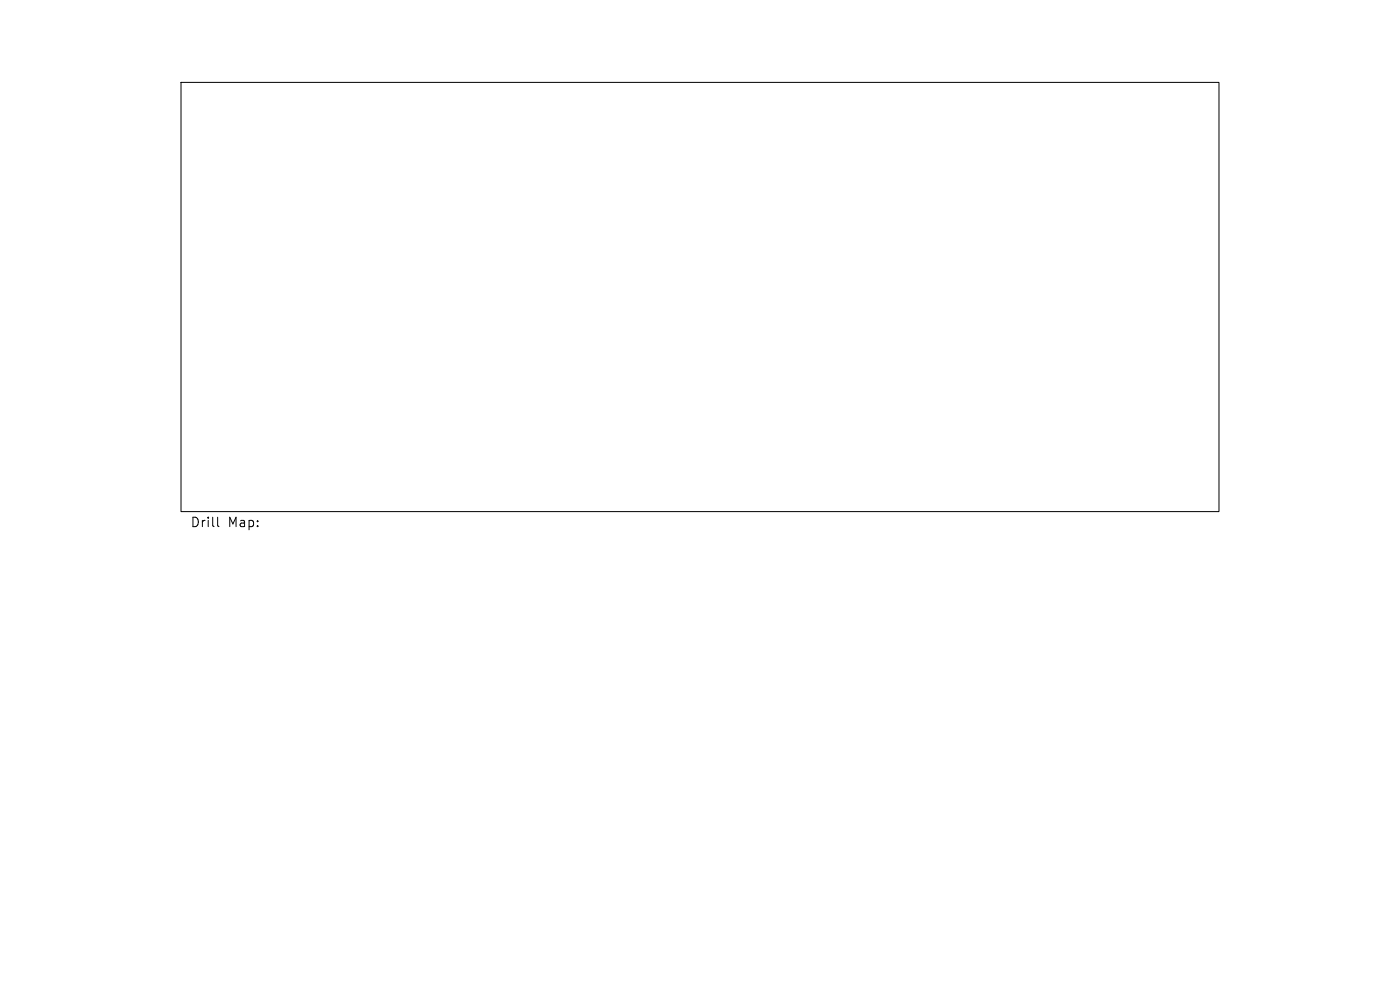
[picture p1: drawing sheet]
<svg xmlns="http://www.w3.org/2000/svg" width="297mm" height="210mm" viewBox="0 0 297 210" stroke-linecap="round" stroke-linejoin="round" font-family="sans-serif">
<defs><g id="words">
<g font-size="2.8">
<text x="40.3" y="112.1">Drill</text>
<text x="48.3" y="112.1">Map:</text>
</g>
</g></defs>
<path d="M38.4 17.5h220.2v91h-220.2zM46.2 109.7v1.7l.3 .3" fill="none" stroke="#000" stroke-width=".21"/>
<use href="#words"/>
</svg>
